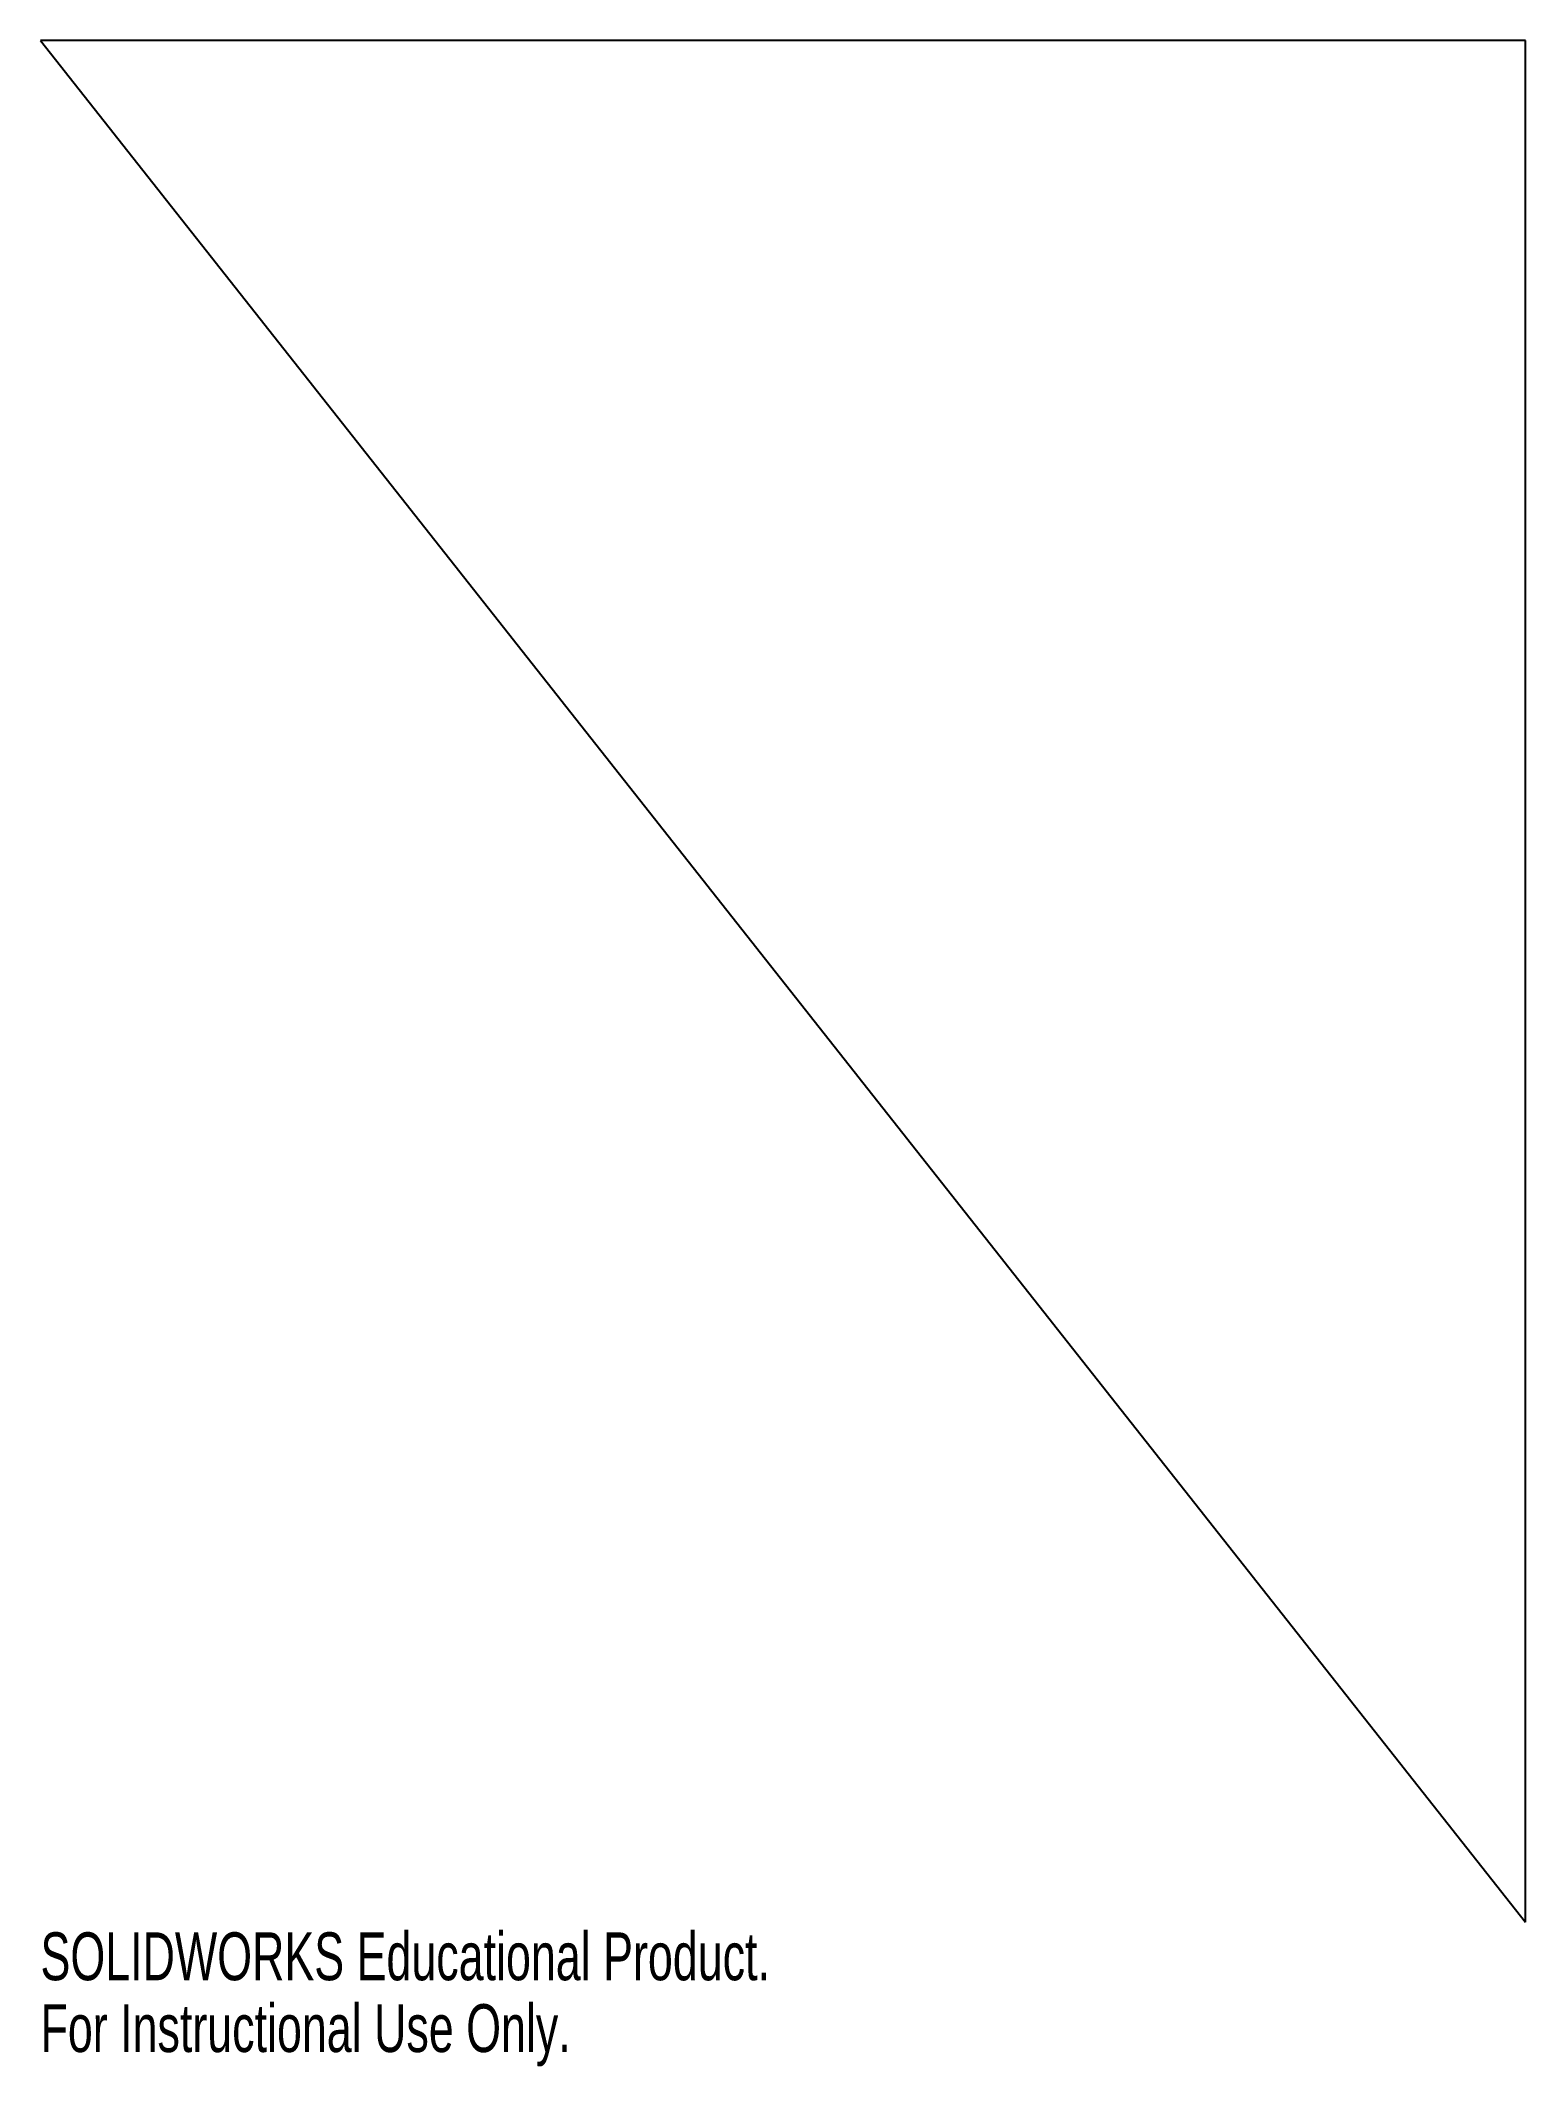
# Model space of a CAD drawing. Header units: millimetres. Extents: x 0 to 150, y -15 to 190.
import ezdxf

# ---------------------------------------------------------------- set-up
doc = ezdxf.new("R2010")
doc.units = ezdxf.units.MM
doc.layers.add('CORTE', color=7, linetype='Continuous')
doc.layers.add('INFORMACION_NO_CORTE', color=8, linetype='Continuous')
doc.styles.add('SLDTEXTSTYLE0', font='TXT', dxfattribs={"width": 0.7})

msp = doc.modelspace()

# ---------------------------------------------------------------- linework, layer by layer
at = {"layer": 'CORTE', "color": 7, "linetype": 'Continuous', "lineweight": 25}
for p, q in [((0, 190), (150, 0)), ((150, 190), (0, 190)), ((150, 0), (150, 190))]:
    msp.add_line(p, q, dxfattribs=at)

# ---------------------------------------------------------------- texts
at = {"layer": 'INFORMACION_NO_CORTE', "color": 7, "linetype": 'Continuous', "char_height": 4.8336, "attachment_point": 1, "style": 'SLDTEXTSTYLE0'}
for s, insert in [('SOLIDWORKS Educational Product.', (0, -1.02)), ('For Instructional Use Only.', (0, -8.27))]:
    msp.add_mtext(s, dxfattribs=dict(at, insert=insert))

doc.saveas('drawing.dxf')
